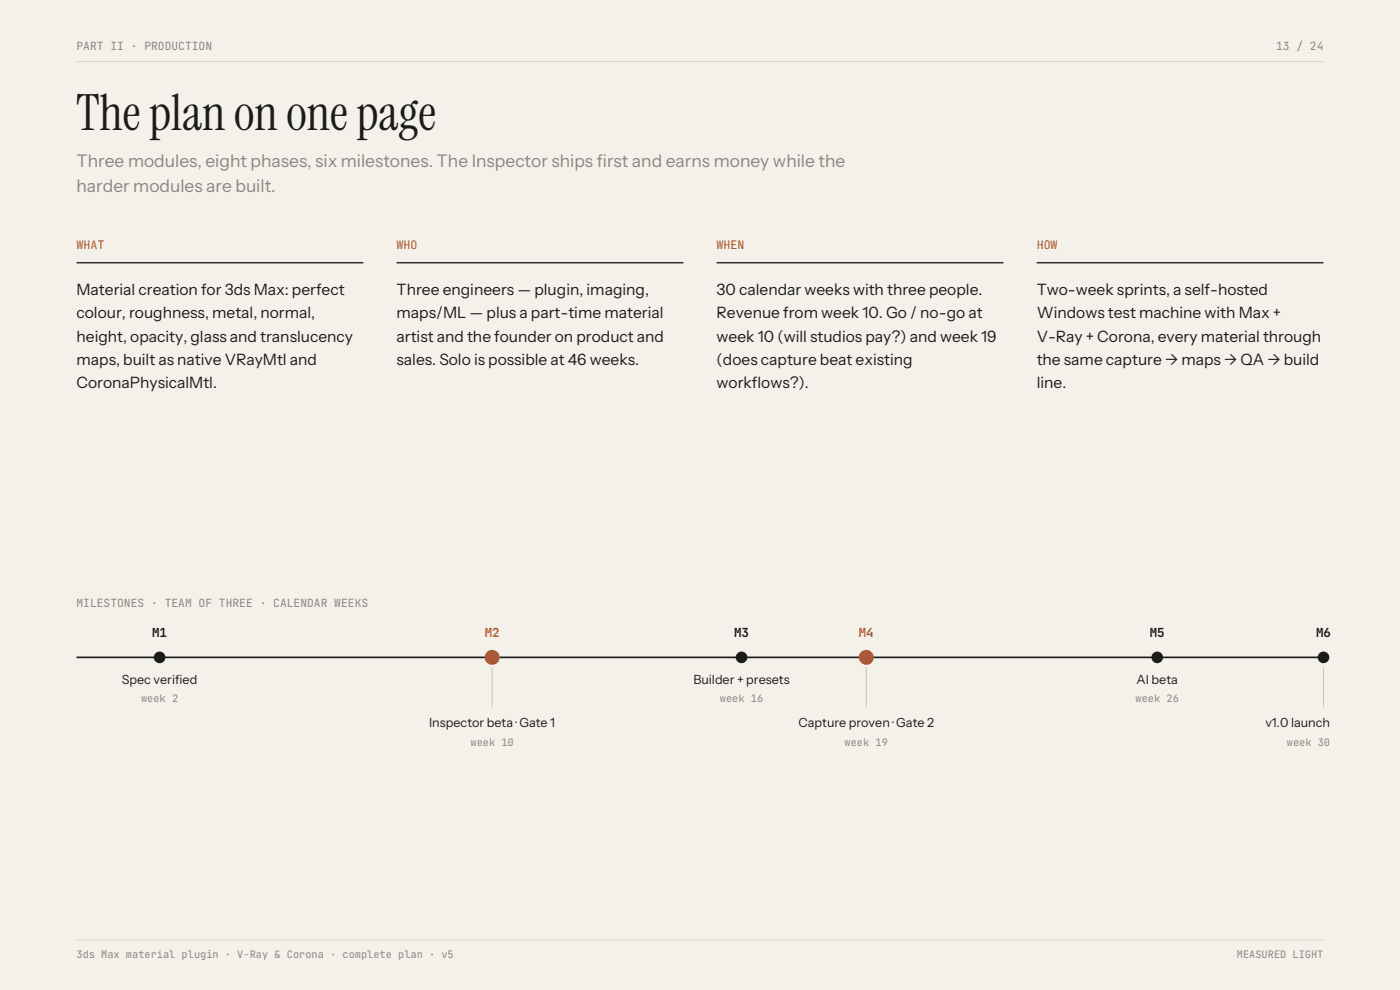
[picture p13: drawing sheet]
<svg xmlns="http://www.w3.org/2000/svg" width="297mm" height="210mm" viewBox="0 0 297 210" stroke-linecap="round" stroke-linejoin="round" font-family="sans-serif">
<defs><g id="words">
<text font-size="10.6" fill="#1b1b1a" x="16.2" y="27.5">The plan on one page</text>
<g font-size="3.7" fill="#8a8780">
<text x="16.2" y="35.5">Three modules, eight phases, six milestones. The Inspector ships first and earns money while the</text>
<text x="16.2" y="40.7">harder modules are built.</text>
</g>
<g font-size="3.3" fill="#1b1b1a">
<text x="16.2" y="62.6">Material creation for 3ds Max: perfect</text>
<text x="84.1" y="62.6">Three engineers — plugin, imaging,</text>
<text x="152" y="62.6">30 calendar weeks with three people.</text>
<text x="219.9" y="62.6">Two-week sprints, a self-hosted</text>
<text x="16.2" y="67.5">colour, roughness, metal, normal,</text>
<text x="84.1" y="67.5">maps/ML — plus a part-time material</text>
<text x="152" y="67.5">Revenue from week 10. Go / no-go at</text>
<text x="219.9" y="67.5">Windows test machine with Max +</text>
<text x="16.2" y="72.5">height, opacity, glass and translucency</text>
<text x="16.2" y="77.4">maps, built as native VRayMtl and</text>
<text x="84.1" y="72.5">artist and the founder on product and</text>
<text x="84.1" y="77.4">sales. Solo is possible at 46 weeks.</text>
<text x="152" y="72.5">week 10 (will studios pay?) and week 19</text>
<text x="152" y="77.4">(does capture beat existing</text>
<text x="219.9" y="72.5">V-Ray + Corona, every material through</text>
<text x="219.9" y="77.4">the same capture → maps → QA → build</text>
<text x="16.2" y="82.3">CoronaPhysicalMtl.</text>
<text x="152" y="82.3">workflows?).</text>
<text x="219.9" y="82.3">line.</text>
</g>
<g font-size="2.7" fill="#1b1b1a">
<text x="25.9" y="145.1">Spec verified</text>
<text x="147.1" y="145.1">Builder + presets</text>
<text x="241.1" y="145.1">AI beta</text>
<text x="91" y="154.3">Inspector beta · Gate 1</text>
<text x="169.4" y="154.3">Capture proven · Gate 2</text>
<text x="268.4" y="154.3">v1.0 launch</text>
</g>
<g font-size="2.6" fill="#1b1b1a">
<text x="32.3" y="135.2">M1</text>
<text x="155.7" y="135.2">M3</text>
<text x="243.9" y="135.2">M5</text>
<text x="279.2" y="135.2">M6</text>
</g>
<g font-size="2.6" fill="#e5531a">
<text x="102.8" y="135.2">M2</text>
<text x="182.2" y="135.2">M4</text>
</g>
<g font-size="2.5" fill="#e5531a">
<text x="16.2" y="52.9">WHAT</text>
<text x="84.1" y="52.9">WHO</text>
<text x="152" y="52.9">WHEN</text>
<text x="219.9" y="52.9">HOW</text>
</g>
<g font-size="2.4" fill="#8a8780">
<text x="16.2" y="10.6">PART II · PRODUCTION</text>
<text x="270.7" y="10.6">13 / 24</text>
<text x="16.2" y="128.9">MILESTONES · TEAM OF THREE · CALENDAR WEEKS</text>
</g>
<g font-size="2.2" fill="#8a8780">
<text x="29.9" y="149">week 2</text>
<text x="152.7" y="149">week 16</text>
<text x="240.9" y="149">week 26</text>
<text x="99.8" y="158.1">week 10</text>
<text x="179.2" y="158.1">week 19</text>
<text x="273" y="158.1">week 30</text>
<text x="16.2" y="203.3">3ds Max material plugin · V-Ray &amp; Corona · complete plan · v5</text>
<text x="262.4" y="203.3">MEASURED LIGHT</text>
</g>
</g></defs>
<path d="M0 0h297v210h-297z" fill-rule="evenodd" fill="#f4f1ea"/>
<path d="M16.2 13.1h264.6M16.2 199.4h264.6" fill="none" stroke="#dad5cb" stroke-width=".21"/>
<path d="M16.2 55.7h60.9M84.1 55.7h60.9M152 55.7h60.9M219.9 55.7h60.9" fill="none" stroke="#1b1b1a" stroke-width=".28"/>
<path d="M16.2 139.4h264.6" fill="none" stroke="#1b1b1a" stroke-width=".35"/>
<circle cx="33.9" cy="139.4" r="1.23" fill="#1b1b1a"/>
<circle cx="104.4" cy="139.4" r="1.59" fill="#e5531a"/>
<path d="M104.4 141.6v8.4" fill="none" stroke="#c9c5bc" stroke-width=".21"/>
<circle cx="157.3" cy="139.4" r="1.23" fill="#1b1b1a"/>
<circle cx="183.8" cy="139.4" r="1.59" fill="#e5531a"/>
<path d="M183.8 141.6v8.4" fill="none" stroke="#c9c5bc" stroke-width=".21"/>
<g fill="#1b1b1a">
<circle cx="245.5" cy="139.4" r="1.23"/>
<circle cx="280.8" cy="139.4" r="1.23"/>
</g>
<path d="M280.8 141.6v8.4" fill="none" stroke="#c9c5bc" stroke-width=".21"/>
<use href="#words"/>
</svg>
